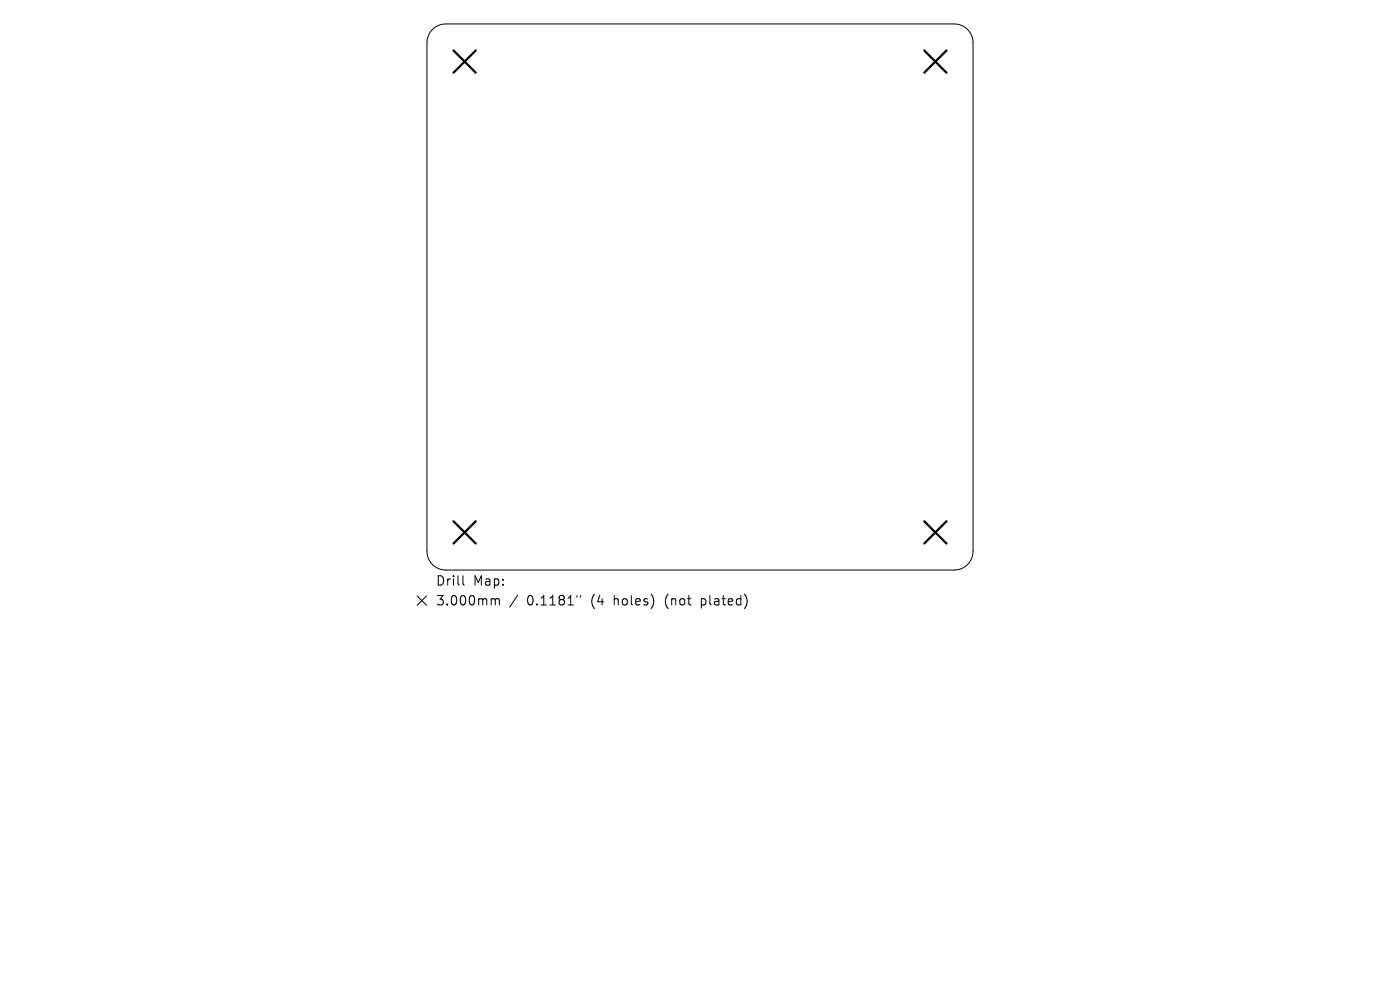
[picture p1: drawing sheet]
<svg xmlns="http://www.w3.org/2000/svg" width="297mm" height="210mm" viewBox="0 0 297 210" stroke-linecap="round" stroke-linejoin="round" font-family="sans-serif">
<defs><g id="words">
<g font-size="2.8">
<text x="92.5" y="124.5">Drill</text>
<text x="100.4" y="124.5">Map:</text>
<text x="92.5" y="128.7">3.000mm</text>
<text x="111.7" y="128.7">0.1181&quot;</text>
<text x="125.4" y="128.7">(4</text>
<text x="130.2" y="128.7">holes)</text>
<text x="141.2" y="128.7">(not</text>
<text x="148.9" y="128.7">plated)</text>
</g>
</g></defs>
<path d="M91.7 6.3l1.2-.8 1.7-.4h107.8a4 4 0 0 1 4 4v107.8a4 4 0 0 1-4 4h-107.8a4 4 0 0 1-4-4v-107.8l.3-1.5zM88.5 126.4l2 2M90.5 126.4l-2 2M98.2 122.1v1.7l.3 .3M104.8 127l.3 .3M105.1 127.3v1M105.1 127.3l.3-.3 .4 .1 .1 1.2M109.8 126.2l-1.7 2.6M122.4 126.3v.4M123.2 126.3v.4M138.6 126.9v1.3M158 126.1a2.35 2.35 0 0 1 0 2.9" fill="none" stroke="#000" stroke-width=".21"/>
<path d="M96.2 10.7l4.7 4.7M100.9 10.7l-4.7 4.7M196.1 10.7l4.7 4.7M200.8 10.7l-4.7 4.7M96.2 110.6l4.7 4.7M100.9 110.6l-4.7 4.7M196.1 110.6l4.7 4.7M200.8 110.6l-4.7 4.7" fill="none" stroke="#000" stroke-width=".47"/>
<use href="#words"/>
</svg>
